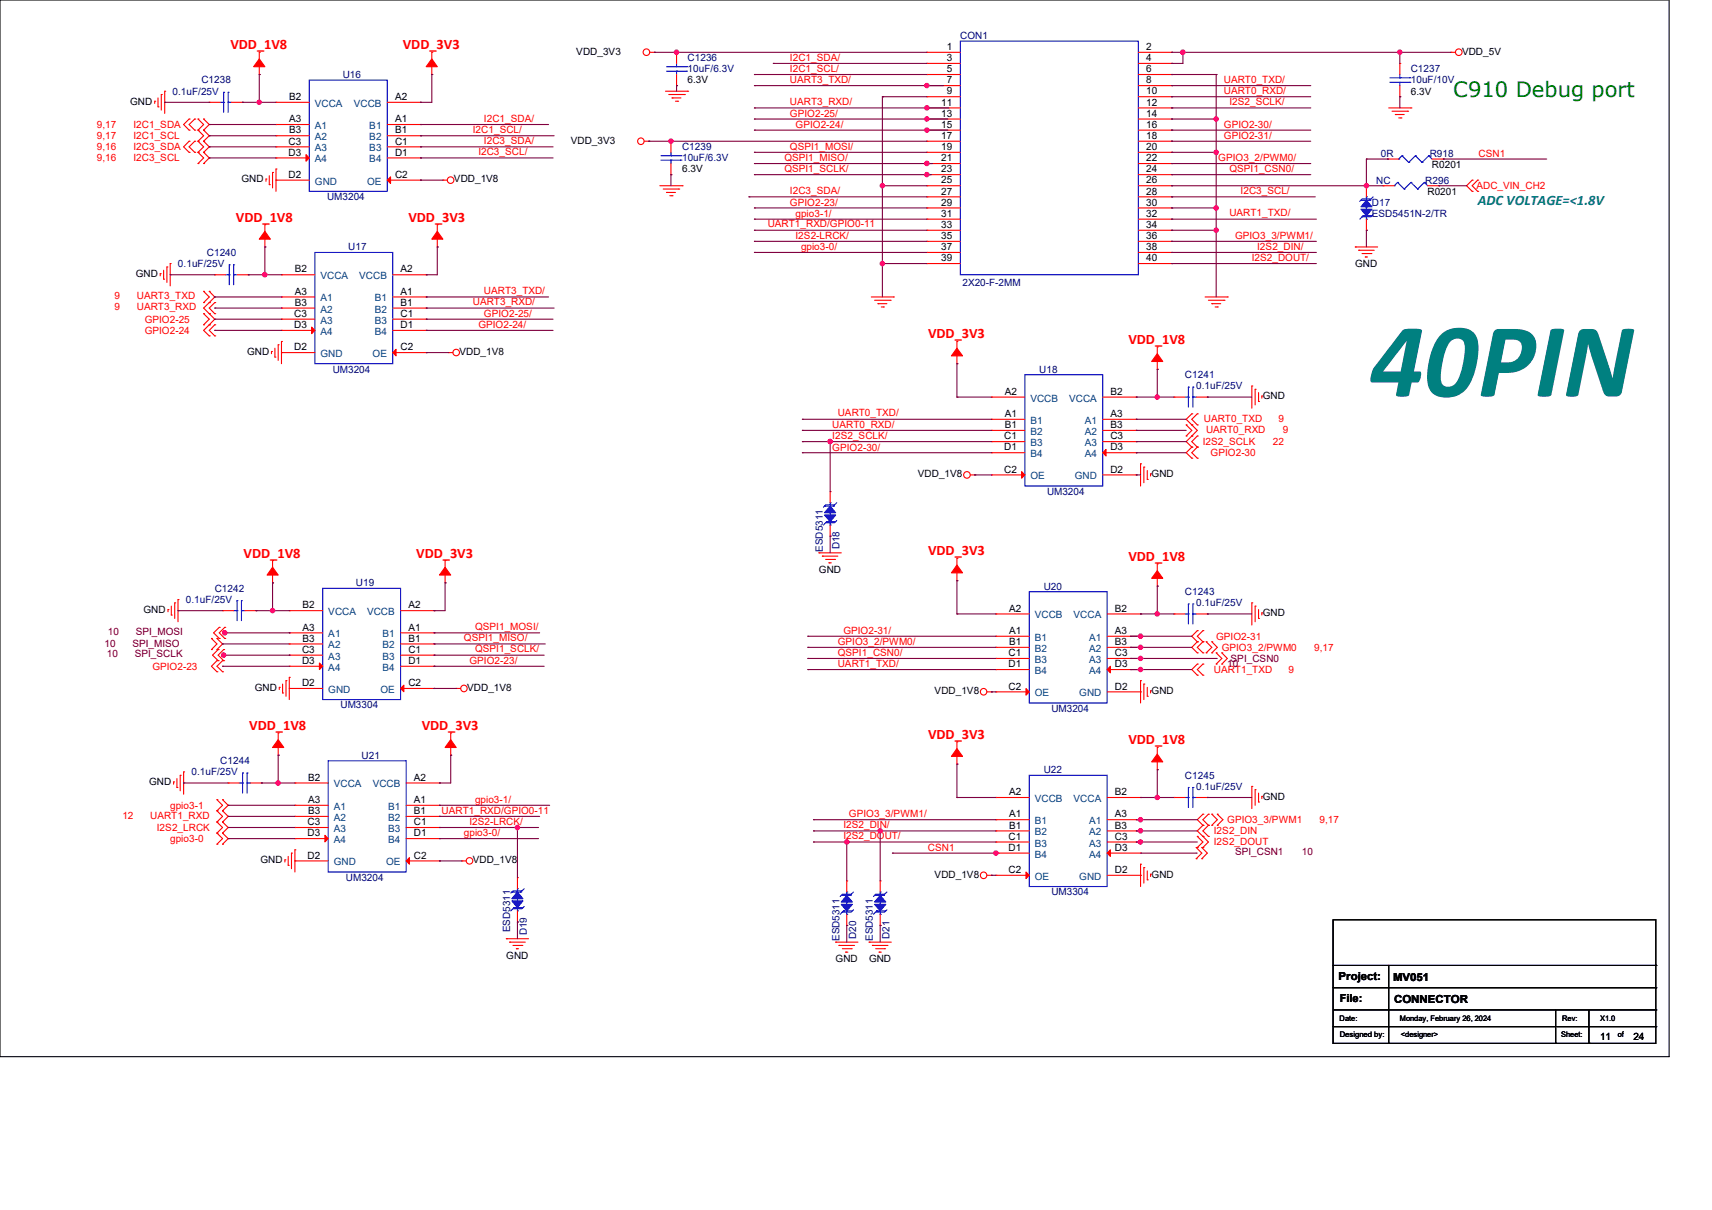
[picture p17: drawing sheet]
<svg xmlns="http://www.w3.org/2000/svg" width="297mm" height="210mm" viewBox="0 0 297 210" stroke-linecap="round" stroke-linejoin="round" font-family="sans-serif">
<defs><g id="words">
<text font-size="18.5" fill="#008080" x="237.6" y="68.8">40PIN</text>
<text font-size="3.7" fill="#008000" x="252.1" y="16.8">C910 Debug port</text>
<g font-size="2.5" fill="#f00">
<text x="40" y="8.6">VDD_1V8</text>
<text x="69.9" y="8.6">VDD_3V3</text>
<text x="40.9" y="38.5">VDD_1V8</text>
<text x="70.8" y="38.5">VDD_3V3</text>
<text x="161" y="58.7">VDD_3V3</text>
<text x="195.8" y="59.7">VDD_1V8</text>
<text x="42.3" y="96.8">VDD_1V8</text>
<text x="72.2" y="96.8">VDD_3V3</text>
<text x="161" y="96.4">VDD_3V3</text>
<text x="195.8" y="97.3">VDD_1V8</text>
<text x="43.2" y="126.7">VDD_1V8</text>
<text x="73.2" y="126.7">VDD_3V3</text>
<text x="161" y="128.2">VDD_3V3</text>
<text x="195.8" y="129.2">VDD_1V8</text>
</g>
<text font-size="2.5" fill="#008080" x="256.4" y="35.6">ADC VOLTAGE=&lt;1.8V</text>
<g font-size="1.9">
<text x="232.2" y="170.1">Project:</text>
<text x="232.4" y="174">File:</text>
<text x="241.7" y="170.3">MV051</text>
<text x="241.9" y="174.2">CONNECTOR</text>
</g>
<g font-size="1.7">
<text x="100" y="9.5">VDD_3V3</text>
<text x="164.3" y="8.7">1</text>
<text x="164.3" y="10.6">3</text>
<text x="198.8" y="8.7">2</text>
<text x="198.8" y="10.6">4</text>
<text x="253.6" y="9.5">VDD_5V</text>
<text x="50.2" y="17.4">B2</text>
<text x="68.5" y="17.4">A2</text>
<text x="119.3" y="14.5">6.3V</text>
<text x="164.3" y="12.5">5</text>
<text x="164.3" y="14.5">7</text>
<text x="164.3" y="16.4">9</text>
<text x="198.8" y="12.5">6</text>
<text x="198.8" y="14.5">8</text>
<text x="198.8" y="16.4">10</text>
<text x="244.7" y="16.4">6.3V</text>
<text x="22.6" y="18.1">GND</text>
<text x="50.2" y="23.2">B3</text>
<text x="50.2" y="21.2">A3</text>
<text x="68.5" y="23.2">B1</text>
<text x="68.5" y="21.2">A1</text>
<text x="163.3" y="18.3">11</text>
<text x="163.3" y="20.3">13</text>
<text x="163.3" y="22.2">15</text>
<text x="198.8" y="18.3">12</text>
<text x="198.8" y="20.3">14</text>
<text x="198.8" y="22.2">16</text>
<text x="50.1" y="25.1">C3</text>
<text x="50.1" y="27">D3</text>
<text x="68.5" y="25.1">C1</text>
<text x="68.5" y="27">D1</text>
<text x="99" y="24.9">VDD_3V3</text>
<text x="118.3" y="29.9">6.3V</text>
<text x="163.3" y="24.1">17</text>
<text x="163.3" y="26">19</text>
<text x="163.3" y="28">21</text>
<text x="163.3" y="29.9">23</text>
<text x="198.8" y="24.1">18</text>
<text x="198.8" y="26">20</text>
<text x="198.8" y="28">22</text>
<text x="198.8" y="29.9">24</text>
<text x="248.4" y="29.1">R0201</text>
<text x="41.9" y="31.7">GND</text>
<text x="50.1" y="30.9">D2</text>
<text x="68.5" y="30.9">C2</text>
<text x="78.8" y="31.7">VDD_1V8</text>
<text x="163.3" y="31.8">25</text>
<text x="163.3" y="33.8">27</text>
<text x="163.3" y="35.7">29</text>
<text x="198.8" y="31.8">26</text>
<text x="198.8" y="33.8">28</text>
<text x="198.8" y="35.7">30</text>
<text x="247.6" y="33.8">R0201</text>
<text x="163.3" y="37.6">31</text>
<text x="163.3" y="39.6">33</text>
<text x="163.3" y="41.5">35</text>
<text x="198.8" y="37.6">32</text>
<text x="198.8" y="39.6">34</text>
<text x="198.8" y="41.5">36</text>
<text x="51.1" y="47.3">B2</text>
<text x="69.5" y="47.3">A2</text>
<text x="163.3" y="43.4">37</text>
<text x="163.3" y="45.3">39</text>
<text x="198.8" y="43.4">38</text>
<text x="198.8" y="45.3">40</text>
<text x="235.1" y="46.3">GND</text>
<text x="23.6" y="48.1">GND</text>
<text x="51.1" y="53.1">B3</text>
<text x="51.1" y="51.1">A3</text>
<text x="69.5" y="53.1">B1</text>
<text x="69.5" y="51.1">A1</text>
<text x="51" y="55">C3</text>
<text x="51" y="56.9">D3</text>
<text x="69.5" y="55">C1</text>
<text x="69.5" y="56.9">D1</text>
<text x="42.9" y="61.6">GND</text>
<text x="51" y="60.8">D2</text>
<text x="69.5" y="60.8">C2</text>
<text x="79.7" y="61.6">VDD_1V8</text>
<text x="174.3" y="68.5">A2</text>
<text x="192.6" y="68.5">B2</text>
<text x="219.1" y="69.3">GND</text>
<text x="174.2" y="76.2">C1</text>
<text x="174.3" y="74.3">B1</text>
<text x="174.3" y="72.4">A1</text>
<text x="192.6" y="74.3">B3</text>
<text x="192.6" y="76.2">C3</text>
<text x="192.6" y="72.4">A3</text>
<text x="159.2" y="82.8">VDD_1V8</text>
<text x="174.2" y="78.2">D1</text>
<text x="174.2" y="82">C2</text>
<text x="192.6" y="78.2">D3</text>
<text x="192.6" y="82">D2</text>
<text x="199.8" y="82.8">GND</text>
<text x="142.1" y="99.4">GND</text>
<text x="24.9" y="106.4">GND</text>
<text x="52.5" y="105.6">B2</text>
<text x="70.8" y="105.6">A2</text>
<text x="175.1" y="106.2">A2</text>
<text x="193.4" y="106.2">B2</text>
<text x="219.1" y="107">GND</text>
<text x="52.4" y="113.3">C3</text>
<text x="52.5" y="111.4">B3</text>
<text x="52.5" y="109.4">A3</text>
<text x="70.8" y="111.4">B1</text>
<text x="70.8" y="113.3">C1</text>
<text x="70.8" y="109.4">A1</text>
<text x="175" y="113.9">C1</text>
<text x="175.1" y="112">B1</text>
<text x="175.1" y="110">A1</text>
<text x="193.4" y="112">B3</text>
<text x="193.4" y="113.9">C3</text>
<text x="193.4" y="110">A3</text>
<text x="44.2" y="119.9">GND</text>
<text x="52.4" y="115.2">D3</text>
<text x="52.4" y="119.1">D2</text>
<text x="70.8" y="115.2">D1</text>
<text x="70.8" y="119.1">C2</text>
<text x="81.1" y="119.9">VDD_1V8</text>
<text x="175" y="115.8">D1</text>
<text x="175" y="119.7">C2</text>
<text x="193.4" y="115.8">D3</text>
<text x="193.4" y="119.7">D2</text>
<text x="162.1" y="120.5">VDD_1V8</text>
<text x="199.8" y="120.5">GND</text>
<text x="25.9" y="136.3">GND</text>
<text x="53.4" y="135.5">B2</text>
<text x="71.8" y="135.5">A2</text>
<text x="53.4" y="143.2">C3</text>
<text x="53.4" y="141.3">B3</text>
<text x="53.4" y="139.4">A3</text>
<text x="71.8" y="141.3">B1</text>
<text x="71.8" y="143.2">C1</text>
<text x="71.8" y="139.4">A1</text>
<text x="175.1" y="143.8">B1</text>
<text x="175.1" y="138">A2</text>
<text x="175.1" y="141.9">A1</text>
<text x="193.4" y="143.8">B3</text>
<text x="193.4" y="141.9">A3</text>
<text x="193.4" y="138">B2</text>
<text x="219.1" y="138.8">GND</text>
<text x="45.2" y="149.8">GND</text>
<text x="53.4" y="145.1">D3</text>
<text x="53.4" y="149">D2</text>
<text x="71.8" y="145.1">D1</text>
<text x="71.8" y="149">C2</text>
<text x="82" y="149.8">VDD_1V8</text>
<text x="175" y="145.7">C1</text>
<text x="175" y="147.7">D1</text>
<text x="193.4" y="145.7">C3</text>
<text x="193.4" y="147.7">D3</text>
<text x="162.1" y="152.3">VDD_1V8</text>
<text x="175" y="151.5">C2</text>
<text x="193.4" y="151.5">D2</text>
<text x="199.8" y="152.3">GND</text>
<text x="87.8" y="166.4">GND</text>
<text x="145" y="167">GND</text>
<text x="150.8" y="167">GND</text>
<text x="277.6" y="180.5">11</text>
<text x="283.4" y="180.5">24</text>
</g>
<g font-size="1.7" fill="#000080">
<text x="119.3" y="10.6">C1236</text>
<text x="166.6" y="6.8">CON1</text>
<text x="29.9" y="16.4">0.1uF/25V</text>
<text x="34.9" y="14.5">C1238</text>
<text x="59.5" y="13.5">U16</text>
<text x="119.3" y="12.6">10uF/6.3V</text>
<text x="244.7" y="12.6">C1237</text>
<text x="244.7" y="14.5">10uF/10V</text>
<text x="118.3" y="26.1">C1239</text>
<text x="118.3" y="28">10uF/6.3V</text>
<text x="239.5" y="27.2">0R</text>
<text x="248" y="27.2">R918</text>
<text x="56.7" y="34.8">UM3204</text>
<text x="238" y="35.7">D17</text>
<text x="238.8" y="31.9">NC</text>
<text x="247.3" y="31.9">R296</text>
<text x="238" y="37.6">ESD5451N-2/TR</text>
<text x="30.9" y="46.3">0.1uF/25V</text>
<text x="35.9" y="44.4">C1240</text>
<text x="60.4" y="43.4">U17</text>
<text x="167" y="49.6">2X20-F-2MM</text>
<text x="57.7" y="64.7">UM3204</text>
<text x="180.3" y="64.7">U18</text>
<text x="205.6" y="65.6">C1241</text>
<text x="207.5" y="67.6">0.1uF/25V</text>
<text x="181.6" y="85.9">UM3204</text>
<text x="142.7" y="95.8" transform="rotate(-90 142.7 95.8)">ESD5311</text>
<text x="145.6" y="95.4" transform="rotate(-90 145.6 95.4)">D18</text>
<text x="61.8" y="101.7">U19</text>
<text x="32.2" y="104.6">0.1uF/25V</text>
<text x="37.3" y="102.7">C1242</text>
<text x="181.1" y="102.3">U20</text>
<text x="205.6" y="103.3">C1243</text>
<text x="207.5" y="105.2">0.1uF/25V</text>
<text x="59.1" y="123">UM3304</text>
<text x="182.4" y="123.6">UM3204</text>
<text x="62.7" y="131.7">U21</text>
<text x="33.2" y="134.6">0.1uF/25V</text>
<text x="38.2" y="132.6">C1244</text>
<text x="181.1" y="134.2">U22</text>
<text x="205.6" y="135.1">C1245</text>
<text x="207.5" y="137.1">0.1uF/25V</text>
<text x="60" y="152.9">UM3204</text>
<text x="182.4" y="155.4">UM3304</text>
<text x="88.5" y="161.8" transform="rotate(-90 88.5 161.8)">ESD5311</text>
<text x="91.4" y="162.4" transform="rotate(-90 91.4 162.4)">D19</text>
<text x="145.6" y="163.3" transform="rotate(-90 145.6 163.3)">ESD5311</text>
<text x="148.5" y="162.9" transform="rotate(-90 148.5 162.9)">D20</text>
<text x="151.4" y="163.3" transform="rotate(-90 151.4 163.3)">ESD5311</text>
<text x="154.3" y="162.9" transform="rotate(-90 154.3 162.9)">D21</text>
</g>
<g font-size="1.7" fill="#f00">
<text x="137" y="10.5">I2C1_SDA/</text>
<text x="137" y="12.4">I2C1_SCL/</text>
<text x="137" y="14.4">UART3_TXD/</text>
<text x="212.3" y="14.4">UART0_TXD/</text>
<text x="212.3" y="16.3">UART0_RXD/</text>
<text x="16.8" y="22.2">9,17</text>
<text x="23.2" y="22.2">I2C1_SDA</text>
<text x="82" y="23.1">I2C1_SCL/</text>
<text x="84" y="21.1">I2C1_SDA/</text>
<text x="137" y="18.2">UART3_RXD/</text>
<text x="137" y="20.3">GPIO2-25/</text>
<text x="138" y="22.2">GPIO2-24/</text>
<text x="212.3" y="22.2">GPIO2-30/</text>
<text x="213.3" y="18.2">I2S2_SCLK/</text>
<text x="16.8" y="24.1">9,17</text>
<text x="16.8" y="26.1">9,16</text>
<text x="16.8" y="28">9,16</text>
<text x="23.2" y="24.1">I2C1_SCL</text>
<text x="23.2" y="26.1">I2C3_SDA</text>
<text x="23.2" y="28">I2C3_SCL</text>
<text x="83" y="26.9">I2C3_SCL/</text>
<text x="84" y="25">I2C3_SDA/</text>
<text x="136.1" y="27.9">QSPI1_MISO/</text>
<text x="136.1" y="29.8">QSPI1_SCLK/</text>
<text x="137" y="26">QSPI1_MOSI/</text>
<text x="211.4" y="27.9">GPIO3_2/PWM0/</text>
<text x="212.3" y="24.1">GPIO2-31/</text>
<text x="213.3" y="29.8">QSPI1_CSN0/</text>
<text x="256.5" y="27.2">CSN1</text>
<text x="137" y="33.7">I2C3_SDA/</text>
<text x="137" y="35.7">GPIO2-23/</text>
<text x="215.2" y="33.7">I2C3_SCL/</text>
<text x="256.1" y="32.8">ADC_VIN_CH2</text>
<text x="133.2" y="39.5">UART1_RXD/GPIO0-11</text>
<text x="138" y="37.7">gpio3-1/</text>
<text x="138" y="41.5">I2S2-LRCK/</text>
<text x="213.3" y="37.5">UART1_TXD/</text>
<text x="214.3" y="41.4">GPIO3_3/PWM1/</text>
<text x="139" y="43.4">gpio3-0/</text>
<text x="217.2" y="45.3">I2S2_DOUT/</text>
<text x="218.1" y="43.3">I2S2_DIN/</text>
<text x="19.9" y="53.9">9</text>
<text x="19.9" y="51.9">9</text>
<text x="23.7" y="53.9">UART3_RXD</text>
<text x="23.7" y="51.9">UART3_TXD</text>
<text x="82" y="53">UART3_RXD/</text>
<text x="84" y="51.1">UART3_TXD/</text>
<text x="25.1" y="56">GPIO2-25</text>
<text x="25.1" y="57.9">GPIO2-24</text>
<text x="83" y="57">GPIO2-24/</text>
<text x="84" y="55">GPIO2-25/</text>
<text x="144.4" y="74.2">UART0_RXD/</text>
<text x="144.4" y="76.2">I2S2_SCLK/</text>
<text x="145.3" y="72.3">UART0_TXD/</text>
<text x="208.7" y="77.2">I2S2_SCLK</text>
<text x="208.9" y="73.2">UART0_TXD</text>
<text x="209.2" y="75.1">UART0_RXD</text>
<text x="220.8" y="77.2">22</text>
<text x="221.8" y="73.2">9</text>
<text x="222.5" y="75.1">9</text>
<text x="144.4" y="78.2">GPIO2-30/</text>
<text x="210" y="79.1">GPIO2-30</text>
<text x="80.5" y="111.3">QSPI1_MISO/</text>
<text x="82.4" y="109.3">QSPI1_MOSI/</text>
<text x="82.4" y="113.2">QSPI1_SCLK/</text>
<text x="145.3" y="111.9">GPIO3_2/PWM0/</text>
<text x="145.3" y="113.8">QSPI1_CSN0/</text>
<text x="146.3" y="110">GPIO2-31/</text>
<text x="211" y="111">GPIO2-31</text>
<text x="211.9" y="112.9">GPIO3_2/PWM0</text>
<text x="228" y="112.9">9,17</text>
<text x="26.4" y="116.2">GPIO2-23</text>
<text x="81.4" y="115.3">GPIO2-23/</text>
<text x="145.3" y="115.7">UART1_TXD/</text>
<text x="210.6" y="116.8">UART1_TXD</text>
<text x="223.5" y="116.8">9</text>
<text x="21.2" y="142.1">12</text>
<text x="26.1" y="142.1">UART1_RXD</text>
<text x="29.5" y="140.3">gpio3-1</text>
<text x="76.6" y="141.2">UART1_RXD/GPIO0-11</text>
<text x="81.4" y="143.2">I2S2-LRCK/</text>
<text x="82.4" y="139.4">gpio3-1/</text>
<text x="146.3" y="143.7">I2S2_DIN/</text>
<text x="147.3" y="141.8">GPIO3_3/PWM1/</text>
<text x="212.9" y="142.9">GPIO3_3/PWM1</text>
<text x="228.9" y="142.9">9,17</text>
<text x="27.2" y="144.2">I2S2_LRCK</text>
<text x="29.5" y="146.1">gpio3-0</text>
<text x="80.5" y="145.2">gpio3-0/</text>
<text x="146.3" y="145.6">I2S2_DOUT/</text>
<text x="161" y="147.7">CSN1</text>
<text x="210.6" y="144.8">I2S2_DIN</text>
<text x="210.6" y="146.7">I2S2_DOUT</text>
</g>
<g font-size="1.7" fill="#004080">
<text x="54.6" y="22.4">A1</text>
<text x="54.6" y="18.5">VCCA</text>
<text x="61.4" y="18.5">VCCB</text>
<text x="64.1" y="22.4">B1</text>
<text x="54.6" y="24.3">A2</text>
<text x="54.6" y="26.3">A3</text>
<text x="54.6" y="28.2">A4</text>
<text x="64.1" y="24.3">B2</text>
<text x="64.1" y="26.3">B3</text>
<text x="64.1" y="28.2">B4</text>
<text x="54.6" y="32">GND</text>
<text x="63.7" y="32">OE</text>
<text x="55.6" y="52.3">A1</text>
<text x="55.6" y="48.5">VCCA</text>
<text x="62.3" y="48.5">VCCB</text>
<text x="65" y="52.3">B1</text>
<text x="55.6" y="54.3">A2</text>
<text x="55.6" y="56.2">A3</text>
<text x="55.6" y="58.1">A4</text>
<text x="65" y="54.3">B2</text>
<text x="65" y="56.2">B3</text>
<text x="65" y="58.1">B4</text>
<text x="55.6" y="62">GND</text>
<text x="64.6" y="62">OE</text>
<text x="178.8" y="69.7">VCCB</text>
<text x="185.5" y="69.7">VCCA</text>
<text x="178.8" y="75.5">B2</text>
<text x="178.8" y="77.4">B3</text>
<text x="178.8" y="73.6">B1</text>
<text x="188.2" y="75.5">A2</text>
<text x="188.2" y="77.4">A3</text>
<text x="188.2" y="73.6">A1</text>
<text x="178.8" y="79.4">B4</text>
<text x="178.8" y="83.2">OE</text>
<text x="186.5" y="83.2">GND</text>
<text x="188.2" y="79.4">A4</text>
<text x="57" y="106.8">VCCA</text>
<text x="63.7" y="106.8">VCCB</text>
<text x="179.5" y="107.3">VCCB</text>
<text x="186.2" y="107.3">VCCA</text>
<text x="57" y="112.5">A2</text>
<text x="57" y="110.6">A1</text>
<text x="66.4" y="112.5">B2</text>
<text x="66.4" y="110.6">B1</text>
<text x="179.5" y="113.1">B2</text>
<text x="179.5" y="111.2">B1</text>
<text x="188.9" y="113.1">A2</text>
<text x="188.9" y="111.2">A1</text>
<text x="57" y="114.5">A3</text>
<text x="57" y="116.4">A4</text>
<text x="66.4" y="114.5">B3</text>
<text x="66.4" y="116.4">B4</text>
<text x="179.5" y="115.1">B3</text>
<text x="179.5" y="117">B4</text>
<text x="188.9" y="115.1">A3</text>
<text x="188.9" y="117">A4</text>
<text x="57" y="120.3">GND</text>
<text x="66" y="120.3">OE</text>
<text x="179.5" y="120.9">OE</text>
<text x="187.2" y="120.9">GND</text>
<text x="57.9" y="136.7">VCCA</text>
<text x="64.7" y="136.7">VCCB</text>
<text x="57.9" y="142.5">A2</text>
<text x="57.9" y="140.5">A1</text>
<text x="67.3" y="142.5">B2</text>
<text x="67.3" y="140.5">B1</text>
<text x="179.5" y="139.2">VCCB</text>
<text x="179.5" y="143">B1</text>
<text x="186.2" y="139.2">VCCA</text>
<text x="188.9" y="143">A1</text>
<text x="57.9" y="144.4">A3</text>
<text x="57.9" y="146.3">A4</text>
<text x="67.3" y="144.4">B3</text>
<text x="67.3" y="146.3">B4</text>
<text x="179.5" y="145">B2</text>
<text x="179.5" y="146.9">B3</text>
<text x="179.5" y="148.8">B4</text>
<text x="188.9" y="145">A2</text>
<text x="188.9" y="146.9">A3</text>
<text x="188.9" y="148.8">A4</text>
<text x="57.9" y="150.2">GND</text>
<text x="67" y="150.2">OE</text>
<text x="179.5" y="152.7">OE</text>
<text x="187.2" y="152.7">GND</text>
</g>
<g font-size="1.7" fill="#800000">
<text x="18.1" y="112.4">10</text>
<text x="18.7" y="110.2">10</text>
<text x="23" y="112.4">SPI_MISO</text>
<text x="23.6" y="110.2">SPI_MOSI</text>
<text x="18.5" y="114.1">10</text>
<text x="23.4" y="114.1">SPI_SCLK</text>
<text x="212.9" y="115.8">10</text>
<text x="213.5" y="114.9">SPI_CSN0</text>
<text x="214.3" y="148.4">SPI_CSN1</text>
<text x="225.8" y="148.4">10</text>
</g>
<g font-size="1.3">
<text x="232.4" y="177.2">Date:</text>
<text x="232.4" y="180">Designed by:</text>
<text x="242.8" y="177.2">Monday, February 26, 2024</text>
<text x="243" y="180">&lt;designer&gt;</text>
<text x="270.8" y="180">Sheet:</text>
<text x="271" y="177.2">Rev:</text>
<text x="277.6" y="177.2">X1.0</text>
<text x="280.6" y="180">of</text>
</g>
</g></defs>
<g fill="none" stroke="#000" stroke-width=".19">
<path d="M0 0h289.6v183.4h-289.6zM231.3 159.6h56v21.5h-56zM231.3 167.6h56M231.3 171.4h56M231.3 175.3h56M231.3 178.2h56M240.9 167.6v13.5M269.9 175.3v5.8M275.7 175.3v5.8M287.3 167.6h.1M287.3 171.4h.1M287.3 175.3h.1"/>
<path d="M287.3 178.2h.1M240.9 181.1h.1M269.9 181.1h.1M275.7 181.1h.1"/>
</g>
<g fill="none" stroke="#f00" stroke-width=".19">
<path d="M26.8 17.6h.1M26.8 17.6v.3M27.4 18.5h.1M27.4 17v1.5M28 16.4h.1M28 16.4v2.7M28.6 15.8h.1M28.6 15.8v3.9M36.3 17.8h.1M36.3 17.8h1.9M40.2 17.8h1.9M42.1 17.8h.1"/>
<path d="M45 12.9h.1M45 9.1h.1M45 9.1v2.1M45 11.6v1.3M47.9 17.8h.1M47.9 17.8h5.8M67.2 17.8h5.8M73 17.8h.1M74.9 12.9h.1M74.9 9.1h.1M74.9 9.1v2.1M74.9 11.6v1.3"/>
<path d="M112.7 9.1h.8M113.5 9.1h.1M115.4 15.8h3.9M116 16.4h2.7M116.6 17h.1M116.6 17h1.5M117.2 17.6h.4M117.4 9.1h.1M117.4 14.9h.1M117.4 9.1v1.9M117.4 12.9v2M117.6 17.6h.1"/>
<path d="M118.7 16.4h.1M119.3 15.8h.1M160.8 9.1h.1M160.8 11h.1M160.8 12.9h.1M160.8 14.9h.1M160.8 16.8h.1M160.8 18.7h.1M160.8 9.1h5.8M160.8 18.7h5.8M160.8 11h5.8M160.8 12.9h5.8"/>
<path d="M160.8 14.9h5.8M160.8 16.8h5.8M197.5 9.1h5.8M197.5 18.7h5.8M197.5 11h5.8M197.5 12.9h5.8M197.5 14.9h5.8M197.5 16.8h5.8M203.3 9.1h.1M203.3 11h.1M203.3 12.9h.1M203.3 14.9h.1"/>
<path d="M203.3 16.8h.1M203.3 18.7h.1M240.9 18.7h3.9M241.5 19.3h2.7M242.1 19.9h.1M242.1 19.9h1.5M242.8 11h.1M242.8 16.8h.1M242.8 11v1.9M242.8 14.9v1.9M244.2 19.3h.1M244.8 18.7h.1"/>
<path d="M251.7 9.1h.1M251.7 9.1h.8M32.8 22.6h.1M32.8 20.7h.1M32.8 26.4h.1M32.8 24.5h.1M32.8 20.7l-.9 .9 .9 1M32.8 24.5l-.9 1 .9 .9M33.8 20.7h.1M33.8 22.6h.1M33.8 24.5h.1M33.8 26.4h.1"/>
<path d="M33.8 20.7l-1 .9 1 1M33.8 24.5l-1 1 1 .9M34.4 24.5h.1M34.4 22.6h.1M34.4 20.7h.1M34.4 26.4h.1M34.4 28.4h.1M34.4 22.6l.9 1-.9 .9M34.4 20.7l.9 .9-.9 1M34.4 24.5l.9 1-.9 .9M34.4 26.4l.9 1-.9 1M35.3 22.6h.1"/>
<path d="M35.3 24.5h.1M35.3 20.7h.1M35.3 26.4h.1M35.3 28.4h.1M35.3 22.6l1 1-1 .9M35.3 20.7l1 .9-1 1M35.3 24.5l1 1-1 .9M35.3 26.4l1 1-1 1M46 39h.1M46 39v2.1M46.1 31.1h.1M46.1 31.1v.4"/>
<path d="M46.7 32h.1M46.7 30.5v1.5M47.3 29.9h.1M47.3 29.9v2.7M47.9 29.3h.1M47.9 23.6h.1M47.9 25.5h.1M47.9 27.4h.1M47.9 21.6h.1M47.9 31.3h.1M47.9 31.3h5.8M47.9 29.3v3.9"/>
<path d="M47.9 23.6h5.8M47.9 25.5h5.8M47.9 27.4h5.8M47.9 21.6h5.8M67.2 31.3h5.8M67.2 23.6h5.8M67.2 25.5h5.8M67.2 27.4h5.8M67.2 21.6h5.8M73 23.6h.1M73 25.5h.1M73 21.6h.1"/>
<path d="M73 27.4h.1M73 31.3h.1M75.9 39h.1M75.9 39v2.1M76.8 31.3h.1M76.8 31.3h.8M111.8 24.5h.7M112.5 24.5h.1M114.5 32.2h3.8M115.1 32.8h2.7M115.6 33.4h.1M115.6 33.4h1.6"/>
<path d="M116.2 34h.4M116.4 24.5h.1M116.4 30.3h.1M116.4 24.5v1.9M116.4 28.4v1.9M116.6 34h.1M117.8 32.8h.1M118.3 32.2h.1M160.8 20.7h.1M160.8 22.6h.1M160.8 24.5h.1M160.8 26.4h.1"/>
<path d="M160.8 28.4h.1M160.8 30.3h.1M160.8 32.2h.1M160.8 34.2h.1M160.8 36.1h.1M160.8 38h.1M160.8 40h.1M160.8 32.2h5.8M160.8 24.5h5.8M160.8 20.7h5.8M160.8 22.6h5.8M160.8 26.4h5.8"/>
<path d="M160.8 28.4h5.8M160.8 30.3h5.8M160.8 34.2h5.8M160.8 36.1h5.8M160.8 38h5.8M160.8 40h5.8M197.5 32.2h5.8M197.5 24.5h5.8M197.5 20.7h5.8M197.5 22.6h5.8M197.5 26.4h5.8M197.5 28.4h5.8"/>
<path d="M197.5 30.3h5.8M197.5 34.2h5.8M197.5 36.1h5.8M197.5 38h5.8M197.5 40h5.8M203.3 20.7h.1M203.3 22.6h.1M203.3 24.5h.1M203.3 26.4h.1M203.3 28.4h.1M203.3 30.3h.1M203.3 32.2h.1"/>
<path d="M203.3 34.2h.1M203.3 36.1h.1M203.3 38h.1M203.3 40h.1M237 40h.1M237 32.2h.1M237 32.2v2M237 38v2M239.9 32.2h.1M239.9 32.2h2M240.7 27.6h.1M240.7 27.6h2"/>
<path d="M242.7 20.5h.3M243 20.5h.1M247.7 32.2h1.9M248.4 27.6h2M249.6 32.2h.1M250.4 27.6h.1M255.4 31.3h.1M255.4 33.2h.1M255.4 31.3l-1 .9 1 1M256.3 33.2h.1M256.3 31.3h.1M256.3 31.3l-.9 .9 .9 1"/>
<path d="M27.8 47.5h.1M27.8 47.5v.4M28.4 48.5h.1M28.4 46.9v1.6M29 46.3h.1M29 46.3v2.7M29.5 45.7h.1M29.5 45.7v3.9M35.3 50.6h.1M35.3 52.5h.1M35.3 54.4h.1M35.3 56.4h.1"/>
<path d="M35.3 50.6l1 .9-1 1M35.3 54.4l1 1-1 1M36.3 54.4h.1M36.3 52.5h.1M36.3 50.6h.1M36.3 56.4h.1M36.3 58.3h.1M36.3 52.5l-1 1 2 1.9-1 1M36.3 50.6l1 .9-1 1M36.3 56.4l-1 .9 1 1M37.3 54.4h.1M37.3 52.5h.1"/>
<path d="M37.3 56.4h.1M37.3 58.3h.1M37.3 47.7h.1M37.3 52.5l-1 1 1 .9M37.3 56.4l-1 .9 1 1M37.3 47.7h1.9M41.1 47.7h2M43.1 47.7h.1M46 42.9h.1M46 41.5v1.4M48.3 59.8h.1M48.3 59.8v2.7"/>
<path d="M48.8 59.3h.1M48.8 53.5h.1M48.8 55.4h.1M48.8 57.3h.1M48.8 51.5h.1M48.8 47.7h.1M48.8 51.5h5.8M48.8 59.3v3.8M48.8 47.7h5.8M48.8 53.5h5.8M48.8 55.4h5.8M48.8 57.3h5.8"/>
<path d="M68.1 51.5h5.8M68.1 47.7h5.8M68.1 53.5h5.8M68.1 55.4h5.8M68.1 57.3h5.8M73.9 53.5h.1M73.9 55.4h.1M73.9 47.7h.1M73.9 51.5h.1M73.9 57.3h.1M75.9 42.9h.1M75.9 41.5v1.4"/>
<path d="M151.2 51.5h3.8M151.7 52.1h2.7M152.3 52.7h.1M152.3 52.7h1.6M152.9 53.3h.4M153.3 53.3h.1M154.4 52.1h.1M155 51.5h.1M160.8 41.9h.1M160.8 43.8h.1M160.8 45.7h.1M160.8 41.9h5.8"/>
<path d="M160.8 43.8h5.8M160.8 45.7h5.8M166 59.3h.1M166 59.3v2.1M197.5 41.9h5.8M197.5 43.8h5.8M197.5 45.7h5.8M203.3 41.9h.1M203.3 43.8h.1M203.3 45.7h.1M209.1 51.5h3.8M209.6 52.1h2.7"/>
<path d="M210.2 52.7h.1M210.2 52.7h1.6M210.8 53.3h.4M211.2 53.3h.1M212.3 52.1h.1M212.9 51.5h.1M235.1 42.9h.1M235.1 42.9h3.9M235.7 43.4h.1M235.7 43.4h2.7M236.3 44h1.5M236.9 44.6h.1"/>
<path d="M236.9 44.6h.3M237.8 44h.1M47.1 61h.1M47.1 61v.4M47.7 62h.1M47.7 60.4v1.6M48.8 61.2h.1M48.8 61.2h5.8M68.1 61.2h5.8M73.9 61.2h.1M77.8 61.2h.1M77.8 61.2h.8"/>
<path d="M166 63.1h.1M166 61.8v1.3M172 74.7h.1M172 76.6h.1M172 68.9h.1M172 72.8h.1M172 78.6h.1M172 74.7h5.8M172 76.6h5.8M172 78.6h5.8M172 72.8h5.8M172 68.9h5.8"/>
<path d="M191.3 74.7h5.8M191.3 76.6h5.8M191.3 78.6h5.8M191.3 72.8h5.8M191.3 68.9h5.8M197.1 74.7h.1M197.1 76.6h.1M197.1 78.6h.1M197.1 72.8h.1M197.1 68.9h.1M200.8 64.1h.1M200.8 60.2h.1"/>
<path d="M200.8 60.2v2.2M200.8 62.7v1.4M203.7 68.9h.1M203.7 68.9h1.9M205.8 75.7h.1M205.8 73.7h.1M205.8 73.7l1 1-1 1M206.8 73.7h.1M206.8 71.8h.1M206.8 75.7h.1M206.8 77.6h.1M206.8 79.5h.1"/>
<path d="M206.8 71.8l-1 1 1.9 1.9-.9 1M206.8 75.7l-1 .9 1 1M206.8 77.6l-1 1 1 .9M207.5 68.9h1.9M207.7 71.8h.1M207.7 73.7h.1M207.7 77.6h.1M207.7 75.7h.1M207.7 79.5h.1M207.7 71.8l-.9 1 .9 .9M207.7 75.7l-.9 .9 .9 1M207.7 77.6l-.9 1 .9 .9"/>
<path d="M209.4 68.9h.1M217.2 67h.1M217.2 67v3.8M217.7 67.6h.1M217.7 67.6v2.7M218.3 69.7h.1M218.3 68.1v1.6M218.9 68.7h.1M218.9 68.7v.4M47.3 97.3h.1M47.3 97.3v2.1M47.3 99.8v1.4"/>
<path d="M77.2 97.3h.1M77.2 97.3v2.1M77.2 99.8v1.4M142.1 95.9h.1M142.1 95.9h3.8M142.7 96.5h.1M142.7 96.5h2.7M143.2 97.1h1.6M143.8 97.7h.1M143.8 97.7h.4M144 93h.1M144 85.3h.1"/>
<path d="M144 85.3v1.9M144 91.1v1.9M144.8 97.1h.1M166 96.9h.1M166 96.9v2.1M166 99.4v1.4M168.3 82.4h.8M169.1 82.4h.1M172 82.4h.1M172 82.4h5.8M191.3 82.4h5.8M197.1 82.4h.1"/>
<path d="M197.9 80.5h.1M197.9 80.5v3.8M198.4 81.1h.1M198.4 81.1v2.7M199 83.2h.1M199 81.7v1.5M199.6 82.2h.1M199.6 82.2v.4M200.8 97.9h.1M200.8 97.9v2.1M29.1 105.8h.1M29.1 105.8v.4"/>
<path d="M29.7 106.7h.1M29.7 105.2v1.5M30.3 104.6h.1M30.3 104.6v2.7M30.9 104.1h.1M30.9 104.1v3.8M36.7 112.7h.1M36.7 110.8h.1M36.7 110.8l.9 1-.9 .9M37.6 116.6h.1M37.6 114.7h.1M37.6 110.8h.1"/>
<path d="M37.6 112.7h.1M37.6 114.7l-.9 .9 .9 1M37.6 110.8l1 1-1 .9M37.8 112.7h.1M37.8 114.7h.1M37.8 112.7l-.9 1 .9 1M38 108.9h.1M38 110.8h.1M38 108.9l-.9 .9 .9 1M38.6 114.7h.1M38.6 116.6h.1M38.6 106h.1"/>
<path d="M38.6 114.7l-1 .9 1 1M38.6 106h1.9M38.8 112.7h.1M38.8 114.7h.1M38.8 112.7l-1 1 1 1M39 108.9h.1M39 110.8h.1M39 108.9l-1 .9 1 1M42.5 106h1.9M44.4 106h.1M47.3 101.2h.1M48.5 119.3h.1"/>
<path d="M48.5 119.3v.4M49 118.7v1.6M49.6 118.1h.1M49.6 118.1v2.7M50.2 117.6h.1M50.2 111.8h.1M50.2 113.7h.1M50.2 115.6h.1M50.2 109.8h.1M50.2 119.5h.1M50.2 106h.1M50.2 119.5h5.8"/>
<path d="M50.2 117.6v3.8M50.2 111.8h5.8M50.2 113.7h5.8M50.2 115.6h5.8M50.2 109.8h5.8M50.2 106h5.8M69.5 119.5h5.8M69.5 111.8h5.8M69.5 113.7h5.8M69.5 115.6h5.8M69.5 109.8h5.8M69.5 106h5.8"/>
<path d="M75.3 111.8h.1M75.3 113.7h.1M75.3 106h.1M75.3 109.8h.1M75.3 115.6h.1M75.3 119.5h.1M77.2 101.2h.1M79.1 119.5h.1M79.1 119.5h.8M166 100.8h.1M172.8 112.4h.1M172.8 114.3h.1"/>
<path d="M172.8 106.6h.1M172.8 110.4h.1M172.8 116.2h.1M172.8 112.4h5.8M172.8 114.3h5.8M172.8 116.2h5.8M172.8 110.4h5.8M172.8 106.6h5.8M192.1 112.4h5.8M192.1 114.3h5.8M192.1 116.2h5.8M192.1 110.4h5.8"/>
<path d="M192.1 106.6h5.8M197.9 118.1h.1M197.9 112.4h.1M197.9 114.3h.1M197.9 116.2h.1M197.9 110.4h.1M197.9 106.6h.1M197.9 118.1v3.9M198.4 118.7h.1M198.4 118.7v2.7M199 119.3v1.5M199.6 119.9h.1"/>
<path d="M199.6 119.9v.4M200.8 101.7h.1M200.8 100.4v1.3M203.7 106.6h.1M203.7 106.6h1.9M207.5 106.6h1.9M207.7 115.3h.1M207.7 117.2h.1M207.7 111.4h.1M207.7 113.3h.1M207.7 109.5h.1M207.7 115.3l-.9 .9 .9 1"/>
<path d="M207.7 111.4l-.9 1 .9 .9M207.7 109.5l-.9 .9 .9 1M208.7 117.2h.1M208.7 115.3h.1M208.7 113.3h.1M208.7 111.4h.1M208.7 109.5h.1M208.7 115.3l-1 .9 1 1M208.7 111.4l-1 1 1 .9M208.7 109.5l-1 .9 1 1M209.3 113.3h.1M209.3 111.4h.1"/>
<path d="M209.3 111.4l.9 1-.9 .9M209.4 106.6h.1M210.2 111.4h.1M210.2 113.3h.1M210.2 111.4l1 1-1 .9M211 115.3h.1M211 113.3h.1M211 113.3l1 1-1 1M212 115.3h.1M212 113.3h.1M212 113.3l.9 1-.9 1M217.2 104.6h.1"/>
<path d="M217.2 104.6v3.9M217.7 105.2h.1M217.7 105.2v2.7M218.3 107.3h.1M218.3 105.8v1.5M218.9 106.4h.1M218.9 106.4v.3M30.1 135.7h.1M30.1 135.7v.4M30.7 136.7h.1M30.7 135.1v1.6M31.3 134.6h.1"/>
<path d="M31.3 134.6v2.6M31.9 134h.1M31.9 134v3.8M37.6 138.8h.1M37.6 138.8l1 1-1 .9M38.6 138.8h.1M38.6 138.8l1 1-1 .9M39.6 135.9h.1M39.6 135.9h1.9M43.4 135.9h2M45.4 135.9h.1M48.3 131.1h.1"/>
<path d="M48.3 127.2h.1M48.3 127.2v2.1M48.3 129.7v1.4M49 120.3h.1M51.2 139.8h.1M51.2 135.9h.1M51.2 139.8h5.7M51.2 135.9h5.7M70.5 139.8h5.7M70.5 135.9h5.7M76.2 135.9h.1M76.2 139.8h.1"/>
<path d="M78.2 131.1h.1M78.2 127.2h.1M78.2 127.2v2.1M78.2 129.7v1.4M166 132.6h.1M166 128.8h.1M166 128.8v2.1M166 131.3v1.3M171.2 120.1h.8M172 120.1h.1M172.8 138.4h.1M172.8 120.1h.1"/>
<path d="M172.8 120.1h5.8M172.8 138.4h5.8M192.1 120.1h5.8M192.1 138.4h5.8M197.9 138.4h.1M197.9 120.1h.1M199 120.8h.1M200.8 133.6h.1M200.8 129.7h.1M200.8 129.7v2.1M200.8 132.2v1.4M203.7 138.4h.1"/>
<path d="M203.7 138.4h1.9M207.5 138.4h1.9M209.4 138.4h.1M217.2 136.5h.1M217.2 136.5v3.8M217.7 137.1h.1M217.7 137.1v2.7M218.3 139.2h.1M218.3 137.6v1.6M218.9 138.2h.1M218.9 138.2v.4M37.6 144.6h.1"/>
<path d="M37.6 142.7h.1M37.6 140.7h.1M37.6 146.5h.1M37.6 142.7l1 .9-1 1M37.6 140.7l1 1-1 1M37.6 144.6l1 .9-1 1M38.6 142.7h.1M38.6 144.6h.1M38.6 140.7h.1M38.6 146.5h.1M38.6 142.7l1 .9-1 1M38.6 140.7l1 1-1 1"/>
<path d="M38.6 144.6l1 .9-1 1M49.4 149.2h.1M49.4 149.2v.4M50 150.2h.1M50 148.6v1.6M50.6 148.1h.1M50.6 148.1v2.7M51.2 147.5h.1M51.2 141.7h.1M51.2 143.6h.1M51.2 145.5h.1M51.2 149.4h.1"/>
<path d="M51.2 149.4h5.7M51.2 147.5v3.8M51.2 141.7h5.7M51.2 143.6h5.7M51.2 145.5h5.7M70.5 149.4h5.7M70.5 141.7h5.7M70.5 143.6h5.7M70.5 145.5h5.7M76.2 141.7h.1M76.2 143.6h.1M76.2 145.5h.1"/>
<path d="M76.2 149.4h.1M80.1 149.4h.1M80.1 149.4h.8M89.8 152.3h.1M89.8 152.3v1.9M89.8 158.1v1.9M146.9 152.9h.1M146.9 152.9v1.9M146.9 158.7v1.9M152.7 152.9h.1M152.7 152.9v1.9M152.7 158.7v1.9"/>
<path d="M171.2 151.9h.8M172 151.9h.1M172.8 144.2h.1M172.8 146.1h.1M172.8 142.3h.1M172.8 148.1h.1M172.8 151.9h.1M172.8 151.9h5.8M172.8 144.2h5.8M172.8 146.1h5.8M172.8 148.1h5.8M172.8 142.3h5.8"/>
<path d="M192.1 151.9h5.8M192.1 144.2h5.8M192.1 146.1h5.8M192.1 148.1h5.8M192.1 142.3h5.8M197.9 150h.1M197.9 144.2h.1M197.9 146.1h.1M197.9 148.1h.1M197.9 142.3h.1M197.9 151.9h.1M197.9 150v3.9"/>
<path d="M198.4 150.6h.1M198.4 150.6v2.7M199 152.7h.1M199 151.2v1.5M199.6 151.7h.1M199.6 151.7v.4M207.5 147.1h.1M207.5 149h.1M207.5 147.1l1 1-1 .9M207.7 147.1h.1M207.7 145.2h.1M207.7 145.2l1 .9-1 1"/>
<path d="M208.5 147.1h.1M208.5 149h.1M208.5 147.1l.9 1-.9 .9M208.7 141.3h.1M208.7 143.2h.1M208.7 145.2h.1M208.7 147.1h.1M208.7 141.3l-1 1 1 .9M208.7 143.2l-1 1 1 1M208.7 145.2l.9 .9-.9 1M209.6 143.2h.1M209.6 141.3h.1"/>
<path d="M209.6 145.2h.1M209.6 141.3l-.9 1 .9 .9M209.6 143.2l-.9 1 .9 1M210.2 143.2h.1M210.2 141.3h.1M210.2 141.3l1 1-1 .9M211.2 141.3h.1M211.2 143.2h.1M211.2 141.3l1 1-1 .9M87.8 162.9h.1M87.8 162.9h3.9M88.4 163.5h.1"/>
<path d="M88.4 163.5h2.7M89 164.1h1.5M89.6 164.7h.1M89.6 164.7h.4M89.8 160h.1M90.5 164.1h.1M145 163.5h.1M145 163.5h3.8M145.5 164.1h.1M145.5 164.1h2.8M146.1 164.7h1.6M146.7 165.2h.1"/>
<path d="M146.7 165.2h.4M146.9 160.6h.1M147.7 164.7h.1M150.8 163.5h.1M150.8 163.5h3.8M151.3 164.1h.1M151.3 164.1h2.8M151.9 164.7h1.6M152.5 165.2h.1M152.5 165.2h.4M152.7 160.6h.1M153.5 164.7h.1"/>
<circle cx="112.1" cy="9.1" r=".57"/>
<circle cx="253.1" cy="9.1" r=".57"/>
<circle cx="78.2" cy="31.3" r=".57"/>
<circle cx="111.2" cy="24.5" r=".57"/>
<circle cx="79.1" cy="61.2" r=".57"/>
<circle cx="167.7" cy="82.4" r=".57"/>
<circle cx="80.5" cy="119.5" r=".57"/>
<circle cx="170.6" cy="120.1" r=".57"/>
<circle cx="81.5" cy="149.4" r=".57"/>
<circle cx="170.6" cy="151.9" r=".57"/>
</g>
<g fill="#f00" stroke="#f00" stroke-width=".19">
<path d="M192.1 148.1l.5-.6v1.1z"/>
<path d="M178 151.3l.6 .6-.6 .6z"/>
<path d="M56.4 145l.5 .5-.5 .6z"/>
<path d="M71 148.8v1.2l-.5-.6z"/>
<path d="M192.6 115.6v1.2l-.5-.6z"/>
<path d="M178 119.5l.6 .6-.6 .5z"/>
<path d="M55.4 115.1l.6 .5-.6 .6z"/>
<path d="M69.5 119.5l.6-.6v1.2z"/>
<path d="M191.3 78.6l.6-.6v1.1z"/>
<path d="M177.2 81.9l.6 .5-.6 .6z"/>
<path d="M54.1 56.8l.5 .5-.5 .6z"/>
<path d="M68.1 61.2l.6-.6v1.2z"/>
<path d="M53.1 26.8l.6 .6-.6 .6z"/>
<path d="M67.2 31.3l.6-.6v1.1z"/>
<path d="M45 10.2l1 1.4h-2z" fill-rule="evenodd"/>
<path d="M74.9 10.2l1 1.4h-2z" fill-rule="evenodd"/>
<path d="M46 40.2l.9 1.3h-1.9z" fill-rule="evenodd"/>
<path d="M75.9 40.2l.9 1.3h-1.9z" fill-rule="evenodd"/>
<path d="M47.3 98.4l1 1.4h-2z" fill-rule="evenodd"/>
<path d="M77.2 98.4l1 1.4h-2z" fill-rule="evenodd"/>
<path d="M48.3 128.4l.9 1.3h-1.9z" fill-rule="evenodd"/>
<path d="M78.2 128.4l.9 1.3h-1.9z" fill-rule="evenodd"/>
<path d="M200.8 61.4l.9 1.3h-1.9z" fill-rule="evenodd"/>
<path d="M166 60.4l1 1.4h-1.9z" fill-rule="evenodd"/>
<path d="M200.8 99l.9 1.4h-1.9z" fill-rule="evenodd"/>
<path d="M166 98.1l1 1.3h-1.9z" fill-rule="evenodd"/>
<path d="M200.8 130.9l.9 1.3h-1.9z" fill-rule="evenodd"/>
<path d="M166 129.9l1 1.4h-1.9z" fill-rule="evenodd"/>
</g>
<g fill="none" stroke="#00f" stroke-width=".19">
<path d="M38.2 17.8h.6M38.8 16h.1M38.8 17.8h.1M38.8 16v3.5M39.6 16h.1M39.6 17.8h.1M39.6 16v3.5M39.6 17.8h.6M53.7 13.9h13.5v19.3h-13.5zM115.6 12.4h3.5M115.6 11.6h3.5M117.4 12.4h.1"/>
<path d="M117.4 11.6h.1M117.4 11v.6M117.4 12.4v.5M119.1 12.4h.1M119.1 11.6h.1M166.6 7.1h30.9v40.6h-30.9zM241.1 14.3h3.5M241.1 13.5h3.5M242.8 14.3h.1M242.8 13.5h.1M242.8 12.9v.6M242.8 14.3v.6"/>
<path d="M244.6 14.3h.1M244.6 13.5h.1M114.7 27.8h3.4M114.7 27h3.4M116.4 27.8h.1M116.4 27h.1M116.4 26.4v.6M116.4 27.8v.6M118.1 27.8h.1M118.1 27h.1M236.1 34.8h.1M236.1 34.8h1.5"/>
<path d="M236.5 37.4h.1M236.5 37.4h1.5M236.5 37.4l-.2 .2M237 38h.1M237 34.2h.1M237 35.9h.1M237 34.2v.3M237 35.9v.4M237 37.6v.4M237.6 34.8h.1M237.8 34.5l-.2 .3M238.2 37.3l-.4 .3h-1.5l-.4 .4"/>
<path d="M238.2 34.2l-.4 .3h-1.5l-.4 .4M241.9 32.2h.1M242.5 31.7h.1M242.5 31.7l1.1 1.1M242.5 31.7l-.6 .5M242.7 27.6h.1M243.2 27h.1M243.2 27l1.2 1.2M243.2 27l-.5 .6M243.6 32.8h.1M244.4 28.2h.1M244.8 31.7h.1"/>
<path d="M244.8 31.7l1.1 1.1M244.8 31.7l-1.2 1.1M245.6 27h.1M245.6 27l1.1 1.2M245.6 27l-1.2 1.2M245.9 32.8h.1M246.7 28.2h.1M247.1 31.7h.1M247.1 31.7l.6 .5M247.1 31.7l-1.2 1.1M247.9 27h.1M247.9 27l.5 .6"/>
<path d="M247.9 27l-1.2 1.2M39.2 47.7h.6M39.8 46h.1M39.8 47.7h.1M39.8 46v3.4M40.5 46h.1M40.5 47.7h.1M40.5 46v3.4M40.5 47.7h.6M54.6 43.8h13.5v19.3h-13.5zM177.8 65h13.5v19.3h-13.5zM205.6 68.9h.6"/>
<path d="M206.2 67.2h.1M206.2 68.9h.1M206.2 67.2v3.5M206.9 67.2h.1M206.9 68.9h.1M206.9 67.2v3.5M206.9 68.9h.6M143 87.8h.1M143 87.8h1.6M143.4 90.5h.1M143.4 90.5h1.6M143.4 90.5l-.2 .2"/>
<path d="M144 91.1h.1M144 87.2h.1M144 89h.1M144 87.2v.4M144 89v.4M144 90.7v.4M144.6 87.8h.1M144.8 87.6l-.2 .2M145.2 90.3l-.4 .4h-1.6l-.3 .4M145.2 87.2l-.4 .4h-1.6l-.3 .4M40.5 106h.6M41.1 104.2h.1"/>
<path d="M41.1 106h.1M41.1 104.2v3.5M41.9 104.2h.1M41.9 106h.1M41.9 104.2v3.5M41.9 106h.6M56 102.1h13.5v19.3h-13.5zM178.6 102.7h13.5v19.3h-13.5zM205.6 106.6h.6M206.2 104.8h.1M206.2 106.6h.1M206.2 104.8v3.5"/>
<path d="M206.9 104.8h.1M206.9 106.6h.1M206.9 104.8v3.5M206.9 106.6h.6M41.5 135.9h.6M42.1 134.2h.1M42.1 135.9h.1M42.1 134.2v3.4M42.9 134.2h.1M42.9 135.9h.1M42.9 134.2v3.4M42.9 135.9h.5"/>
<path d="M56.9 132h13.6v19.3h-13.6zM178.6 134.6h13.5v19.3h-13.5zM205.6 138.4h.6M206.2 136.7h.1M206.2 138.4h.1M206.2 136.7v3.4M206.9 136.7h.1M206.9 138.4h.1M206.9 136.7v3.4M206.9 138.4h.6M88.8 154.8h.1M88.8 154.8h1.5"/>
<path d="M89.2 157.5h.1M89.2 157.5h1.5M89.2 157.5l-.2 .2M89.8 158.1h.1M89.8 154.2h.1M89.8 156h.1M89.8 154.2v.4M89.8 156v.4M89.8 157.7v.4M90.3 154.8h.1M90.5 154.6l-.2 .2M90.9 157.3l-.4 .4h-1.5l-.4 .4"/>
<path d="M90.9 154.2l-.4 .4h-1.5l-.4 .4M145.9 155.4h.1M145.9 155.4h1.6M146.3 158.1h.1M146.3 158.1h1.6M146.3 158.1l-.2 .2M146.9 158.7h.1M146.9 154.8h.1M146.9 156.5h.1M146.9 154.8v.4M146.9 156.5v.5M146.9 158.3v.4"/>
<path d="M147.5 155.4h.1M147.7 155.2l-.2 .2M148.1 157.9l-.4 .4h-1.6l-.3 .4M148.1 154.8l-.4 .4h-1.6l-.3 .4M151.7 155.4h.1M151.7 155.4h1.6M152.1 158.1h.1M152.1 158.1h1.6M152.1 158.1l-.2 .2M152.7 158.7h.1M152.7 154.8h.1M152.7 156.5h.1"/>
<path d="M152.7 154.8v.4M152.7 156.5v.5M152.7 158.3v.4M153.3 155.4h.1M153.5 155.2l-.2 .2M153.9 157.9l-.4 .4h-1.6l-.4 .4M153.9 154.8l-.4 .4h-1.6l-.4 .4"/>
</g>
<g fill="#00f" stroke="#00f" stroke-width=".19">
<path d="M152.7 155.4l1 1.1h-2z"/>
<path d="M151.7 157h2l-1 1.1z"/>
<path d="M146.9 155.4l1 1.1h-2z"/>
<path d="M145.9 157h2l-1 1.1z"/>
<path d="M237 34.8l1 1.1h-1.9z"/>
<path d="M236.1 36.3h1.9l-1 1.1z"/>
<path d="M144 87.8l1 1.2h-2z"/>
<path d="M143 89.4h2l-1 1.1z"/>
<path d="M89.8 154.8l.9 1.2h-1.9z"/>
<path d="M88.8 156.4h1.9l-.9 1.1z"/>
</g>
<g fill="none" stroke="#800040" stroke-width=".19">
<path d="M28.6 17.8h.1M28.6 17.8h7.7M42.1 17.8h.1M42.1 17.8h5.8M45 17.8h.1M45 12.9h.1M45 12.9v4.9M73 17.8h.1M74.9 12.9h.1M74.9 12.9v4.9h-1.9M113.5 9.1h.1M113.5 9.1h47.3"/>
<path d="M117.4 14.9h.1M117.4 9.1h.1M117.4 14.9v.9M130.9 12.9h.1M130.9 18.7h.1M130.9 14.9h.1M130.9 12.9h29.9M130.9 14.9h32.8M130.9 18.7h33.8M134.2 11h.1M134.2 11h26.6M153.1 16.8h.1"/>
<path d="M153.1 16.8h7.7M153.1 16.8v34.7M160.8 18.7h.1M160.8 14.9h.1M203.3 12.9h.1M203.3 9.1h.1M203.3 14.9h.1M203.3 16.8h.1M203.3 18.7h.1M203.3 11h.1M203.3 12.9h7.7M203.3 9.1h48.4"/>
<path d="M203.3 14.9h24.1M203.3 16.8h24.1M203.3 18.7h24.1M205.2 9.1h.1M205.2 9.1v1.9h-1.9M211 12.9h.1M211 12.9v38.6M242.8 16.8h.1M242.8 9.1h.1M242.8 9.1v1.9M242.8 16.8v1.9M36.3 23.6h.1"/>
<path d="M36.3 21.6h.1M36.3 25.5h.1M36.3 27.4h.1M36.3 23.6h11.6M36.3 21.6h11.6M36.3 25.5h11.6M36.3 27.4h11.6M73 31.3h.1M73 23.6h.1M73 21.6h.1M73 27.4h.1M73 25.5h.1"/>
<path d="M73 23.6h23.1M73 21.6h22.2M73 31.3h3.8M73 25.5h22.9M73 27.4h22.9M112.5 24.5h.1M112.5 24.5h48.3M116.4 30.3h.1M116.4 24.5h.1M116.4 30.3v1.9M129.9 34.2h.1M129.9 34.2h30.9"/>
<path d="M130.9 36.1h.1M130.9 38h.1M130.9 40h.1M130.9 20.7h.1M130.9 22.6h.1M130.9 26.4h.1M130.9 28.4h.1M130.9 30.3h.1M130.9 36.1h29.9M130.9 38h29.9M130.9 40h29.9M130.9 26.4h29.9"/>
<path d="M130.9 20.7h33.6M130.9 22.6h33.6M130.9 28.4h30.9M130.9 30.3h30.7M153.1 32.2h.1M153.1 32.2h7.7M160.8 28.4h.1M160.8 30.3h.1M160.8 22.6h.1M160.8 20.7h.1M203.3 40h.1M203.3 36.1h.1"/>
<path d="M203.3 26.4h.1M203.3 20.7h.1M203.3 22.6h.1M203.3 24.5h.1M203.3 28.4h.1M203.3 30.3h.1M203.3 32.2h.1M203.3 34.2h.1M203.3 38h.1M203.3 34.2h24.9M203.3 36.1h7.7M203.3 38h25.1"/>
<path d="M203.3 40h7.7M203.3 26.4h7.7M203.3 20.7h7.7M203.3 22.6h24.1M203.3 24.5h24.1M203.3 28.4h24.1M203.3 30.3h24.1M203.3 32.2h36.6M211 40h.1M211 36.1h.1M211 26.4h.1M211 20.7h.1"/>
<path d="M237 40h.1M237 32.2h.1M237 27.6h.1M237 27.6v4.6M237 40v2.9M237 27.6h3.7M240.7 27.6h.1M249.6 32.2h.1M249.6 32.2h4.8M250.4 27.6h.1M250.4 27.6h17.9M29.5 47.7h.1"/>
<path d="M29.5 47.7h7.8M37.3 53.5h.1M37.3 51.5h.1M37.3 55.4h.1M37.3 57.3h.1M37.3 53.5h11.5M37.3 51.5h11.5M37.3 55.4h11.5M37.3 57.3h11.5M43.1 47.7h.1M43.1 47.7h5.7M46 47.7h.1"/>
<path d="M46 42.9h.1M46 42.9v4.8M73.9 47.7h.1M73.9 53.5h.1M73.9 51.5h.1M73.9 57.3h.1M73.9 55.4h.1M73.9 53.5h22.2M73.9 51.5h21.3M73.9 55.4h22M73.9 57.3h22M75.9 42.9h.1"/>
<path d="M75.9 42.9v4.8h-2M130.9 41.9h.1M130.9 43.8h.1M130.9 41.9h29.9M130.9 43.8h29.9M153.1 45.7h.1M153.1 45.7h7.7M203.3 41.9h.1M203.3 43.8h.1M203.3 45.7h.1M203.3 41.9h25.1M203.3 43.8h25.1"/>
<path d="M203.3 45.7h25.1M73.9 61.2h.1M73.9 61.2h3.9M139.2 74.7h.1M139.2 72.8h.1M139.2 76.6h.1M139.2 78.6h.1M139.2 74.7h32.8M139.2 72.8h32.8M139.2 76.6h32.8M139.2 78.6h32.8M144 76.6h.1"/>
<path d="M144 76.6v8.7M166 63.1h.1M166 68.9h.1M166 63.1v5.8M166 68.9h6M197.1 74.7h.1M197.1 72.8h.1M197.1 78.6h.1M197.1 76.6h.1M197.1 68.9h.1M197.1 74.7h8.7M197.1 72.8h8.7"/>
<path d="M197.1 76.6h8.7M197.1 78.6h8.7M197.1 68.9h6.6M200.8 68.9h.1M200.8 64.1h.1M200.8 64.1v4.8M209.4 68.9h.1M209.4 68.9h7.8M144 93h.1M144 93v2.9M169.1 82.4h.1M169.1 82.4h2.9"/>
<path d="M197.1 82.4h.1M197.1 82.4h.8M30.9 106h.1M30.9 106h7.7M38.6 111.8h.1M38.6 115.6h.1M38.6 111.8h11.6M38.6 109.8h11.6M38.6 113.7h11.6M38.6 115.6h11.6M38.8 113.7h.1M39 109.8h.1"/>
<path d="M44.4 106h.1M44.4 106h5.8M47.3 106h.1M47.3 101.2h.1M47.3 101.2v4.8M50.2 109.8h.1M50.2 113.7h.1M75.3 106h.1M75.3 119.5h.1M75.3 111.8h.1M75.3 109.8h.1M75.3 115.6h.1"/>
<path d="M75.3 113.7h.1M75.3 111.8h19.3M75.3 109.8h18.3M75.3 119.5h3.8M75.3 113.7h19.1M75.3 115.6h19.1M77.2 101.2h.1M77.2 101.2v4.8h-1.9M140.1 112.4h.1M140.1 110.4h.1M140.1 114.3h.1M140.1 116.2h.1"/>
<path d="M140.1 112.4h32.7M140.1 110.4h32.7M140.1 114.3h32.7M140.1 116.2h32.7M166 100.8h.1M166 106.6h.1M166 100.8v5.8M166 106.6h6.8M196.1 112.4h.1M196.1 110.4h.1M196.1 116.2h.1M196.1 114.3h.1"/>
<path d="M196.1 112.4h10.7M196.1 110.4h10.7M196.1 114.3h14.9M196.1 116.2h10.7M197.9 112.4h.1M197.9 110.4h.1M197.9 106.6h.1M197.9 116.2h.1M197.9 106.6h5.8M200.8 106.6h.1M200.8 101.7h.1M200.8 101.7v4.9"/>
<path d="M209.4 106.6h.1M209.4 106.6h7.8M211 114.3h.1M31.9 135.9h.1M31.9 135.9h7.7M39.6 139.8h.1M39.6 139.8h11.6M45.4 135.9h.1M45.4 135.9h5.8M48.3 135.9h.1M48.3 131.1h.1M48.3 131.1v4.8"/>
<path d="M76.2 135.9h.1M76.2 139.8h.1M76.2 139.8h19.2M78.2 131.1h.1M78.2 131.1v4.8h-2M166 132.6h.1M166 138.4h.1M166 132.6v5.8M166 138.4h6.8M172 120.1h.1M172 120.1h.8M197.9 138.4h.1"/>
<path d="M197.9 138.4h5.8M200.8 138.4h.1M200.8 133.6h.1M200.8 133.6v4.8M209.4 138.4h.1M209.4 138.4h7.8M39.6 141.7h.1M39.6 143.6h.1M39.6 145.5h.1M39.6 141.7h11.6M39.6 143.6h11.6M39.6 145.5h11.6"/>
<path d="M76.2 149.4h.1M76.2 141.7h.1M76.2 145.5h.1M76.2 143.6h.1M76.2 141.7h17.4M76.2 149.4h3.9M76.2 143.6h17.2M76.2 145.5h17.2M89.8 143.6h.1M89.8 143.6v8.7M141.1 144.2h.1M141.1 142.3h.1"/>
<path d="M141.1 146.1h.1M141.1 144.2h31.7M141.1 142.3h31.7M141.1 146.1h31.7M146.9 146.1h.1M146.9 146.1v6.8M152.7 144.2h.1M152.7 144.2v8.7M154.8 148.1h.1M154.8 148.1h18.4M172 151.9h.1M172 151.9h.8"/>
<path d="M173.2 148.1h.1M197.1 144.2h.1M197.1 142.3h.1M197.1 146.1h.1M197.1 144.2h10.6M197.1 142.3h10.6M197.1 146.1h10.6M197.9 144.2h.1M197.9 142.3h.1M197.9 146.1h.1M197.9 148.1h9.6M207.5 148.1h.1"/>
<path d="M89.8 160h.1M89.8 160v2.9M146.9 160.6h.1M146.9 160.6v2.9M152.7 160.6h.1M152.7 160.6v2.9"/>
</g>
<g fill="#f0f" stroke="#f0f" stroke-width=".19">
<circle cx="211" cy="40" r=".37"/>
<circle cx="211" cy="36.1" r=".38"/>
<circle cx="211" cy="26.4" r=".38"/>
<circle cx="211" cy="20.6" r=".37"/>
<circle cx="237.1" cy="32.2" r=".38"/>
<circle cx="242.8" cy="9.1" r=".38"/>
<circle cx="205.2" cy="9.1" r=".38"/>
<circle cx="153.1" cy="32.2" r=".37"/>
<circle cx="153.1" cy="45.7" r=".38"/>
<circle cx="160.8" cy="18.7" r=".38"/>
<circle cx="160.8" cy="20.6" r=".37"/>
<circle cx="160.8" cy="14.8" r=".37"/>
<circle cx="160.8" cy="22.6" r=".37"/>
<circle cx="160.8" cy="28.4" r=".38"/>
<circle cx="160.8" cy="30.3" r=".37"/>
<circle cx="45" cy="17.7" r=".37"/>
<circle cx="117.4" cy="9.1" r=".38"/>
<circle cx="116.4" cy="24.5" r=".38"/>
<circle cx="45.9" cy="47.7" r=".38"/>
<circle cx="39" cy="109.8" r=".38"/>
<circle cx="47.3" cy="106" r=".38"/>
<circle cx="38.8" cy="113.7" r=".38"/>
<circle cx="48.2" cy="135.9" r=".38"/>
<circle cx="152.7" cy="144.2" r=".38"/>
<circle cx="146.9" cy="146.1" r=".38"/>
<circle cx="144" cy="76.6" r=".38"/>
<circle cx="89.8" cy="143.6" r=".38"/>
<circle cx="200.8" cy="68.9" r=".37"/>
<circle cx="197.9" cy="112.3" r=".37"/>
<circle cx="197.8" cy="110.4" r=".38"/>
<circle cx="200.8" cy="106.5" r=".37"/>
<circle cx="197.9" cy="116.2" r=".37"/>
<circle cx="197.9" cy="114.3" r=".37"/>
<circle cx="197.8" cy="144.2" r=".38"/>
<circle cx="197.8" cy="142.3" r=".38"/>
<circle cx="200.8" cy="138.4" r=".37"/>
<circle cx="197.9" cy="146.1" r=".37"/>
<circle cx="172.8" cy="148.1" r=".38"/>
</g>
<use href="#words"/>
</svg>
